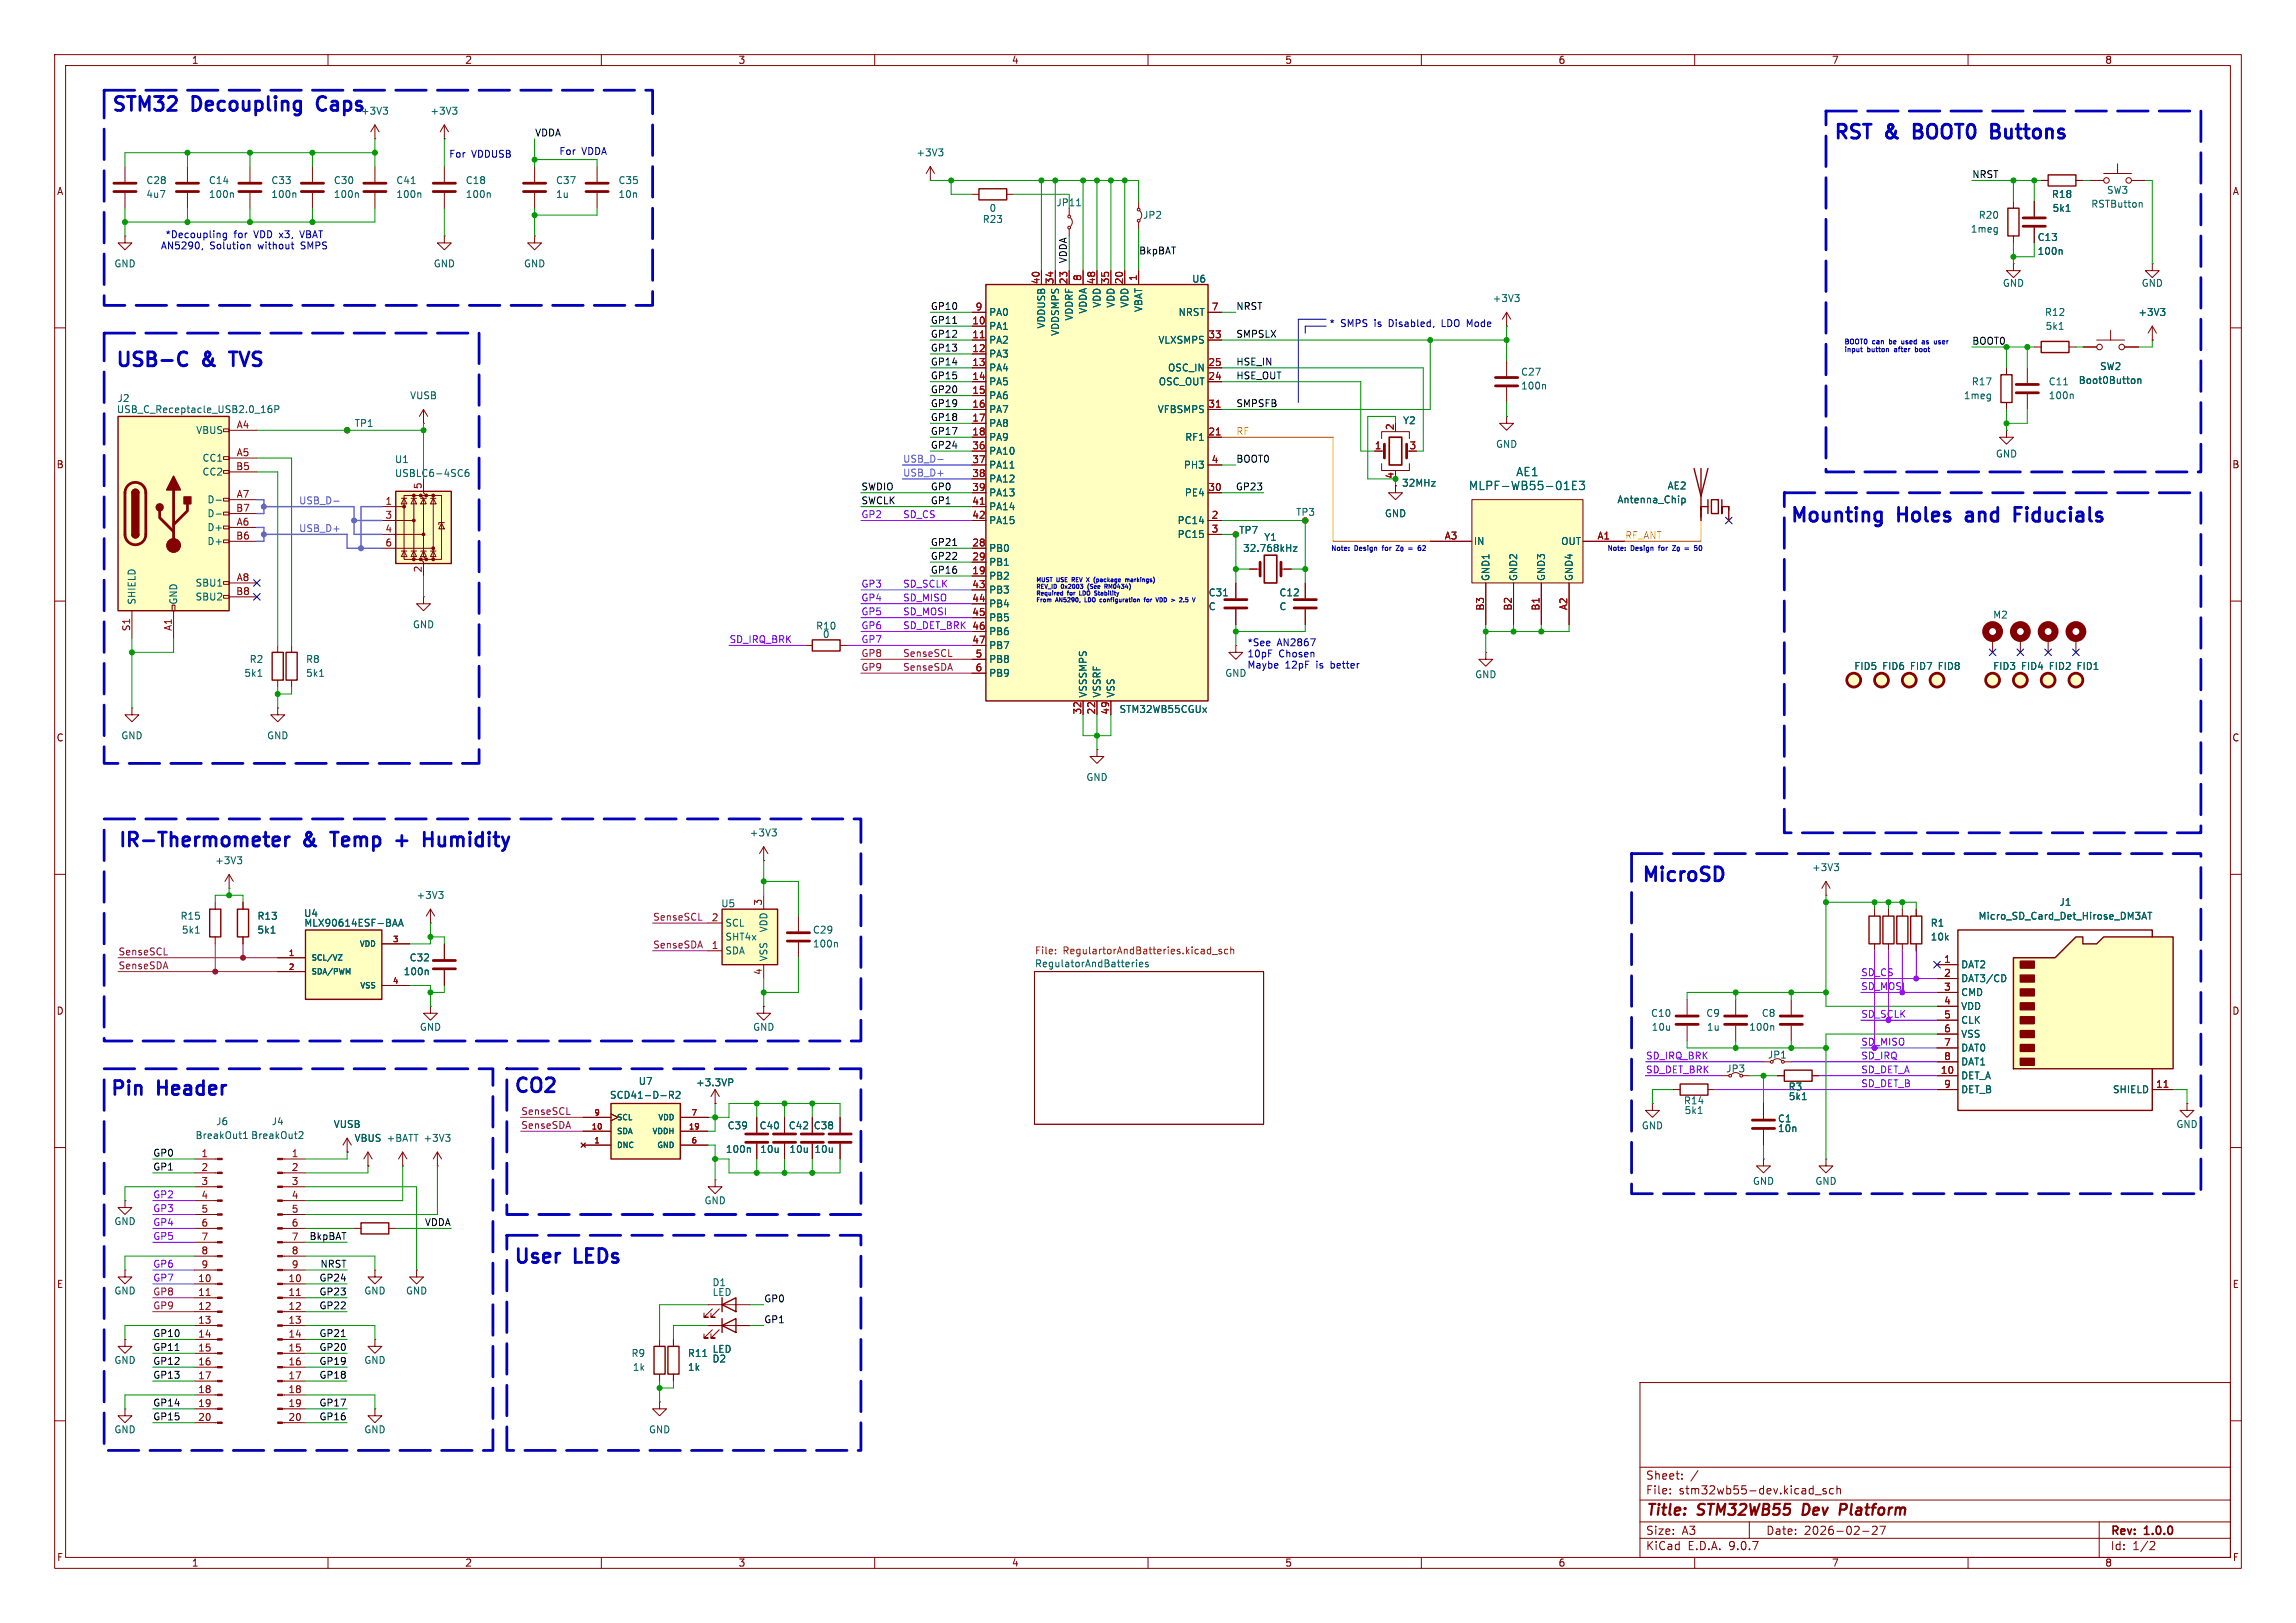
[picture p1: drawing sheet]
<svg xmlns="http://www.w3.org/2000/svg" width="420mm" height="297mm" viewBox="0 0 420 297" stroke-linecap="round" stroke-linejoin="round" font-family="sans-serif">
<defs><g id="words">
<g font-size="3.5" fill="#0000c2">
<text x="20.1" y="21.1">STM32</text>
<text x="35.2" y="21.1">Decoupling</text>
<text x="59.1" y="21.1">Caps</text>
<text x="335.1" y="26.2">RST</text>
<text x="345" y="26.2">&amp;</text>
<text x="351.1" y="26.2">BOOT0</text>
<text x="366.2" y="26.2">Buttons</text>
<text x="20.9" y="67.8">USB-C</text>
<text x="37.1" y="67.8">&amp;</text>
<text x="43.2" y="67.8">TVS</text>
<text x="327.2" y="96.3">Mounting</text>
<text x="347.2" y="96.3">Holes</text>
<text x="360.7" y="96.3">and</text>
<text x="370.5" y="96.3">Fiducials</text>
<text x="21.3" y="155.7">IR-Thermometer</text>
<text x="55.6" y="155.7">&amp;</text>
<text x="61.7" y="155.7">Temp</text>
<text x="74.5" y="155.7">+</text>
<text x="80.6" y="155.7">Humidity</text>
<text x="300" y="162.1">MicroSD</text>
<text x="19.9" y="201.2">Pin</text>
<text x="28.9" y="201.2">Header</text>
<text x="93.7" y="200.7">CO2</text>
<text x="93.7" y="231.9">User</text>
<text x="105.1" y="231.9">LEDs</text>
</g>
<g font-size="2.8" fill="#840000">
<text x="301" y="277.9">Title:</text>
<text x="310.6" y="277.9">STM32WB55</text>
<text x="330.6" y="277.9">Dev</text>
<text x="338.2" y="277.9">Platform</text>
</g>
<g font-size="2.1" fill="#006464">
<text x="268.6" y="89.9">MLPF-WB55-01E3</text>
<text x="277.3" y="87.4">AE1</text>
</g>
<g font-size="2.1" fill="#840000">
<text x="301" y="273.7">File:</text>
<text x="301" y="271">Sheet:</text>
<text x="307.1" y="273.7">stm32wb55-dev.kicad_sch</text>
<text x="301" y="281.1">Size:</text>
<text x="307.6" y="281.1">A3</text>
<text x="323" y="281.1">Date:</text>
<text x="330" y="281.1">2026-02-27</text>
<text x="386" y="281.3">Rev:</text>
<text x="392.4" y="281.3">1.0.0</text>
<text x="301" y="283.9">KiCad</text>
<text x="308.7" y="283.9">E.D.A.</text>
<text x="316.3" y="283.9">9.0.7</text>
<text x="386" y="283.9">Id:</text>
<text x="390.1" y="283.9">1/2</text>
</g>
<g font-size="1.8" fill="#840000">
<text x="35" y="11.9">1</text>
<text x="85" y="11.9">2</text>
<text x="135" y="11.9">3</text>
<text x="185" y="11.9">4</text>
<text x="235" y="11.9">5</text>
<text x="285" y="11.9">6</text>
<text x="335" y="11.9">7</text>
<text x="385" y="11.9">8</text>
<text x="10.3" y="35.9">A</text>
<text x="408.3" y="35.9">A</text>
<text x="10.3" y="85.9">B</text>
<text x="408.2" y="85.9">B</text>
<text x="226.6" y="97.9">TP7</text>
<text x="10.3" y="135.9">C</text>
<text x="408.2" y="135.9">C</text>
<text x="10.3" y="185.9">D</text>
<text x="408.2" y="185.9">D</text>
<text x="10.3" y="235.9">E</text>
<text x="408.3" y="235.9">E</text>
<text x="10.3" y="285.9">F</text>
<text x="35" y="286.9">1</text>
<text x="85" y="286.9">2</text>
<text x="135" y="286.9">3</text>
<text x="185" y="286.9">4</text>
<text x="235" y="286.9">5</text>
<text x="285" y="286.9">6</text>
<text x="335" y="286.9">7</text>
<text x="385" y="286.9">8</text>
<text x="408.3" y="285.9">F</text>
</g>
<g font-size="1.8" fill="#0000c2">
<text x="65.9" y="21.2">+3V3</text>
<text x="82.1" y="29.1">For</text>
<text x="86.3" y="29.1">VDDUSB</text>
<text x="102.2" y="28.6">For</text>
<text x="106.4" y="28.6">VDDA</text>
<text x="29.3" y="45.8">AN5290,</text>
<text x="30.2" y="43.8">*Decoupling</text>
<text x="38.4" y="45.8">Solution</text>
<text x="42.8" y="43.8">for</text>
<text x="46.6" y="43.8">VDD x3,</text>
<text x="47.3" y="45.8">without</text>
<text x="55.3" y="45.8">SMPS</text>
<text x="55.4" y="43.8">VBAT</text>
<text x="243.1" y="60.1">*</text>
<text x="245.2" y="60.1">SMPS</text>
<text x="251.6" y="60.1">is</text>
<text x="254.4" y="60.1">Disabled,</text>
<text x="264.3" y="60.1">LDO Mode</text>
<text x="228.1" y="118.5">*See</text>
<text x="233.6" y="118.5">AN2867</text>
<text x="228.1" y="120.5">10pF</text>
<text x="228.1" y="122.5">Maybe</text>
<text x="233.9" y="120.5">Chosen</text>
<text x="235.1" y="122.5">12pF</text>
<text x="240.9" y="122.5">is</text>
<text x="243.7" y="122.5">better</text>
</g>
<g font-size="1.8" fill="#006464">
<text x="78.6" y="21.2">+3V3</text>
<text x="167.5" y="28.8">+3V3</text>
<text x="26.7" y="33.9">C28</text>
<text x="38.1" y="33.9">C14</text>
<text x="49.5" y="33.9">C33</text>
<text x="61" y="33.9">C30</text>
<text x="72.4" y="33.9">C41</text>
<text x="85.1" y="33.9">C18</text>
<text x="101.6" y="33.9">C37</text>
<text x="113" y="33.9">C35</text>
<text x="385.3" y="35.7">SW3</text>
<text x="26.7" y="36.4">4u7</text>
<text x="38.1" y="36.4">100n</text>
<text x="49.5" y="36.4">100n</text>
<text x="61" y="36.4">100n</text>
<text x="72.4" y="36.4">100n</text>
<text x="85.1" y="36.4">100n</text>
<text x="101.6" y="36.4">1u</text>
<text x="113" y="36.4">10n</text>
<text x="179.7" y="41">R23</text>
<text x="180.9" y="39">0</text>
<text x="193.2" y="37.9">JP11</text>
<text x="209" y="40.2">JP2</text>
<text x="361.9" y="40.2">R20</text>
<text x="375.2" y="36.4">R18</text>
<text x="375.4" y="39">5k1</text>
<text x="382.4" y="38.2">RSTButton</text>
<text x="360.4" y="42.8">1meg</text>
<text x="372.6" y="46.8">100n</text>
<text x="372.6" y="44.3">C13</text>
<text x="20.8" y="49.1">GND</text>
<text x="79.2" y="49.1">GND</text>
<text x="95.8" y="49.1">GND</text>
<text x="218" y="51.9">U6</text>
<text x="366.3" y="52.7">GND</text>
<text x="391.7" y="52.7">GND</text>
<text x="180.8" y="58">PA0</text>
<text x="196.4" y="58.8" transform="rotate(-90 196.4 58.8)">VDDRF</text>
<text x="199" y="57.5" transform="rotate(-90 199 57.5)">VDDA</text>
<text x="201.5" y="56.4" transform="rotate(-90 201.5 56.4)">VDD</text>
<text x="204.1" y="56.4" transform="rotate(-90 204.1 56.4)">VDD</text>
<text x="206.6" y="56.4" transform="rotate(-90 206.6 56.4)">VDD</text>
<text x="209.1" y="57.2" transform="rotate(-90 209.1 57.2)">VBAT</text>
<text x="215.5" y="58">NRST</text>
<text x="272.9" y="55.5">+3V3</text>
<text x="374" y="58">R12</text>
<text x="391.1" y="58">+3V3</text>
<text x="180.8" y="60.6">PA1</text>
<text x="180.8" y="63.1">PA2</text>
<text x="180.8" y="65.6">PA3</text>
<text x="191.4" y="60.2" transform="rotate(-90 191.4 60.2)">VDDUSB</text>
<text x="193.9" y="61.6" transform="rotate(-90 193.9 61.6)">VDDSMPS</text>
<text x="211.8" y="63.1">VLXSMPS</text>
<text x="374.1" y="60.6">5k1</text>
<text x="180.8" y="68.2">PA4</text>
<text x="180.8" y="70.7">PA5</text>
<text x="211.9" y="70.7">OSC_OUT</text>
<text x="213.6" y="68.2">OSC_IN</text>
<text x="278.1" y="71.5">100n</text>
<text x="278.1" y="68.9">C27</text>
<text x="360.6" y="70.7">R17</text>
<text x="374.7" y="70.7">C11</text>
<text x="380.1" y="70.5">Boot0Button</text>
<text x="384" y="67.9">SW2</text>
<text x="21.3" y="75.8">USB_C_Receptacle_USB2.0_16P</text>
<text x="21.4" y="73.8">J2</text>
<text x="74.9" y="73.3">VUSB</text>
<text x="180.8" y="73.3">PA6</text>
<text x="180.8" y="75.8">PA7</text>
<text x="211.7" y="75.8">VFBSMPS</text>
<text x="256.6" y="77.8">Y2</text>
<text x="359.1" y="73.3">1meg</text>
<text x="374.7" y="73.3">100n</text>
<text x="35.8" y="79.6">VBUS</text>
<text x="64.8" y="78.3">TP1</text>
<text x="180.8" y="78.3">PA8</text>
<text x="180.8" y="80.9">PA9</text>
<text x="180.8" y="83.4">PA10</text>
<text x="216.7" y="80.9">RF1</text>
<text x="273.6" y="82.1">GND</text>
<text x="365" y="83.9">GND</text>
<text x="36.9" y="84.7">CC1</text>
<text x="36.9" y="87.2">CC2</text>
<text x="72.1" y="87.5">USBLC6-4SC6</text>
<text x="72.1" y="84.9">U1</text>
<text x="180.8" y="86">PA11</text>
<text x="180.8" y="88.5">PA12</text>
<text x="216.5" y="86">PH3</text>
<text x="256.4" y="89.3">32MHz</text>
<text x="304.9" y="89.8">AE2</text>
<text x="37.8" y="92.3">D-</text>
<text x="37.8" y="94.8">D-</text>
<text x="180.8" y="91">PA13</text>
<text x="180.8" y="93.6">PA14</text>
<text x="216.6" y="91">PE4</text>
<text x="237" y="94.6">TP3</text>
<text x="253.2" y="94.8">GND</text>
<text x="295.8" y="92.3">Antenna_Chip</text>
<text x="37.8" y="97.4">D+</text>
<text x="37.8" y="99.9">D+</text>
<text x="180.8" y="96.1">PA15</text>
<text x="180.8" y="101.2">PB0</text>
<text x="215.3" y="96.1">PC14</text>
<text x="215.3" y="98.7">PC15</text>
<text x="227.3" y="101.2">32.768kHz</text>
<text x="231.2" y="99.2">Y1</text>
<text x="269.5" y="99.9">IN</text>
<text x="285.5" y="99.9">OUT</text>
<text x="35.7" y="107.5">SBU1</text>
<text x="180.8" y="103.7">PB1</text>
<text x="180.8" y="106.3">PB2</text>
<text x="272.6" y="106.4" transform="rotate(-90 272.6 106.4)">GND1</text>
<text x="277.7" y="106.4" transform="rotate(-90 277.7 106.4)">GND2</text>
<text x="282.8" y="106.4" transform="rotate(-90 282.8 106.4)">GND3</text>
<text x="287.9" y="106.4" transform="rotate(-90 287.9 106.4)">GND4</text>
<text x="25" y="110.7" transform="rotate(-90 25 110.7)">SHIELD</text>
<text x="32.6" y="110.7" transform="rotate(-90 32.6 110.7)">GND</text>
<text x="35.7" y="110.1">SBU2</text>
<text x="180.8" y="108.8">PB3</text>
<text x="180.8" y="111.4">PB4</text>
<text x="180.8" y="113.9">PB5</text>
<text x="221" y="109.3">C31</text>
<text x="221" y="111.9">C</text>
<text x="233.9" y="109.3">C12</text>
<text x="233.9" y="111.9">C</text>
<text x="364.5" y="113.4">M2</text>
<text x="75.4" y="115.2">GND</text>
<text x="149.2" y="115.4">R10</text>
<text x="150.4" y="116.9">0</text>
<text x="180.8" y="116.4">PB6</text>
<text x="180.8" y="119">PB7</text>
<text x="44.6" y="124.1">5k1</text>
<text x="45.6" y="121.5">R2</text>
<text x="55.9" y="121.5">R8</text>
<text x="55.9" y="124.1">5k1</text>
<text x="180.8" y="121.5">PB8</text>
<text x="180.8" y="124.1">PB9</text>
<text x="224" y="124.1">GND</text>
<text x="269.7" y="124.3">GND</text>
<text x="339.1" y="122.8">FID5</text>
<text x="344.2" y="122.8">FID6</text>
<text x="349.3" y="122.8">FID7</text>
<text x="354.3" y="122.8">FID8</text>
<text x="364.5" y="122.8">FID3</text>
<text x="369.6" y="122.8">FID4</text>
<text x="374.7" y="122.8">FID2</text>
<text x="379.7" y="122.8">FID1</text>
<text x="199" y="127.8" transform="rotate(-90 199 127.8)">VSSSMPS</text>
<text x="201.5" y="127.8" transform="rotate(-90 201.5 127.8)">VSSRF</text>
<text x="204.1" y="127.8" transform="rotate(-90 204.1 127.8)">VSS</text>
<text x="204.7" y="130.7">STM32WB55CGUx</text>
<text x="22.1" y="135.5">GND</text>
<text x="48.8" y="135.5">GND</text>
<text x="198.6" y="143.1">GND</text>
<text x="137.1" y="153.3">+3V3</text>
<text x="39.3" y="158.3">+3V3</text>
<text x="331.4" y="159.6">+3V3</text>
<text x="55.5" y="168">U4</text>
<text x="76.1" y="164.7">+3V3</text>
<text x="131.8" y="166.2">U5</text>
<text x="376.6" y="166">J1</text>
<text x="32.9" y="168.5">R15</text>
<text x="33.2" y="171">5k1</text>
<text x="47" y="171">5k1</text>
<text x="47" y="168.5">R13</text>
<text x="55.6" y="169.8">MLX90614ESF-BAA</text>
<text x="132.6" y="169.8">SCL</text>
<text x="132.6" y="172.3">SHT4x</text>
<text x="140.6" y="170.7" transform="rotate(-90 140.6 170.7)">VDD</text>
<text x="148.6" y="173.6">100n</text>
<text x="148.6" y="171">C29</text>
<text x="353.1" y="169.8">R1</text>
<text x="353.1" y="172.3">10k</text>
<text x="361.8" y="168.5">Micro_SD_Card_Det_Hirose_DM3AT</text>
<text x="73.7" y="178.7">100n</text>
<text x="74.8" y="176.1">C32</text>
<text x="132.6" y="174.9">SDA</text>
<text x="140.6" y="176" transform="rotate(-90 140.6 176)">VSS</text>
<text x="189.2" y="177.1">RegulatorAndBatteries</text>
<text x="358.6" y="177.4">DAT2</text>
<text x="358.6" y="179.9">DAT3/CD</text>
<text x="358.6" y="182.5">CMD</text>
<text x="358.6" y="185">VDD</text>
<text x="76.7" y="188.8">GND</text>
<text x="137.7" y="188.8">GND</text>
<text x="301.9" y="186.3">C10</text>
<text x="302" y="188.8">10u</text>
<text x="312" y="186.3">C9</text>
<text x="312.1" y="188.8">1u</text>
<text x="319.9" y="188.8">100n</text>
<text x="322.2" y="186.3">C8</text>
<text x="358.6" y="187.6">CLK</text>
<text x="358.6" y="190.1">VSS</text>
<text x="315.7" y="196.4">JP3</text>
<text x="323.3" y="193.9">JP1</text>
<text x="358.6" y="192.6">DAT0</text>
<text x="358.6" y="195.2">DAT1</text>
<text x="358.6" y="197.7">DET_A</text>
<text x="111.5" y="201.3">SCD41-D-R2</text>
<text x="116.7" y="198.7">U7</text>
<text x="127.2" y="199">+3.3VP</text>
<text x="307.9" y="202.3">R14</text>
<text x="327.1" y="199.7">R3</text>
<text x="327.1" y="201.5">5k1</text>
<text x="358.6" y="200.3">DET_B</text>
<text x="386.4" y="200.3">SHIELD</text>
<text x="35.7" y="208.6">BreakOut1</text>
<text x="39.4" y="206.1">J6</text>
<text x="45.8" y="208.6">BreakOut2</text>
<text x="49.6" y="206.1">J4</text>
<text x="60.9" y="206.6">VUSB</text>
<text x="64.8" y="209.1">VBUS +BATT +3V3</text>
<text x="64.8" y="209.1">VBUS</text>
<text x="133" y="206.9">C39</text>
<text x="138.8" y="206.9">C40</text>
<text x="144.2" y="206.9">C42</text>
<text x="148.8" y="206.9">C38</text>
<text x="300.2" y="206.9">GND</text>
<text x="308.1" y="204.1">5k1</text>
<text x="325.1" y="205.6">C1</text>
<text x="325.1" y="207.4">10n</text>
<text x="398" y="206.6">GND</text>
<text x="132.7" y="211.2">100n</text>
<text x="139" y="211.2">10u</text>
<text x="144.3" y="211.2">10u</text>
<text x="148.9" y="211.2">10u</text>
<text x="128.8" y="220.6">GND</text>
<text x="320.5" y="217">GND</text>
<text x="332" y="217">GND</text>
<text x="20.8" y="224.4">GND</text>
<text x="20.8" y="237.1">GND</text>
<text x="66.5" y="237.1">GND</text>
<text x="74.2" y="237.1">GND</text>
<text x="130.2" y="235.6">D1</text>
<text x="130.3" y="237.3">LED</text>
<text x="20.8" y="249.8">GND</text>
<text x="66.5" y="249.8">GND</text>
<text x="115.4" y="248.5">R9</text>
<text x="115.7" y="251.1">1k</text>
<text x="125.7" y="248.5">R11</text>
<text x="125.7" y="251.1">1k</text>
<text x="130.2" y="249.5">D2</text>
<text x="130.3" y="247.8">LED</text>
<text x="20.8" y="262.5">GND</text>
<text x="66.5" y="262.5">GND</text>
<text x="118.6" y="262.5">GND</text>
</g>
<g font-size="1.8" fill="#0f0f0f">
<text x="97.8" y="25.1">VDDA</text>
<text x="360.7" y="32.7">NRST</text>
<text x="208.3" y="46.6">BkpBAT</text>
<text x="195.2" y="48.3" transform="rotate(-90 195.2 48.3)">VDDA</text>
<text x="170.2" y="59.3">GP11</text>
<text x="170.2" y="56.8">GP10</text>
<text x="226.1" y="56.8">NRST</text>
<text x="170.2" y="61.9">GP12</text>
<text x="170.2" y="64.4">GP13</text>
<text x="226.1" y="61.9">SMPSLX</text>
<text x="360.7" y="63.2">BOOT0</text>
<text x="170.2" y="69.5">GP15</text>
<text x="170.2" y="67">GP14</text>
<text x="226.1" y="67">HSE_IN</text>
<text x="226.1" y="69.5">HSE_OUT</text>
<text x="170.2" y="77.1">GP18</text>
<text x="170.2" y="74.6">GP19</text>
<text x="170.2" y="72">GP20</text>
<text x="226.1" y="74.6">SMPSFB</text>
<text x="170.2" y="79.7">GP17</text>
<text x="170.2" y="82.2">GP24</text>
<text x="157.5" y="89.8">SWDIO</text>
<text x="170.2" y="89.8">GP0</text>
<text x="226" y="89.8">GP23</text>
<text x="226.1" y="84.7">BOOT0</text>
<text x="157.5" y="92.4">SWCLK</text>
<text x="170.2" y="92.4">GP1</text>
<text x="170.2" y="100">GP21</text>
<text x="170.2" y="105.1">GP16</text>
<text x="170.2" y="102.5">GP22</text>
<text x="27.9" y="211.7">GP0</text>
<text x="27.9" y="214.3">GP1</text>
<text x="56.5" y="227">BkpBAT</text>
<text x="77.6" y="224.4">VDDA</text>
<text x="58.5" y="232.1">NRST</text>
<text x="58.3" y="237.1">GP23</text>
<text x="58.3" y="234.6">GP24</text>
<text x="58.3" y="239.7">GP22</text>
<text x="139.7" y="238.4">GP0</text>
<text x="27.9" y="244.8">GP10</text>
<text x="58.3" y="244.8">GP21</text>
<text x="139.7" y="242.2">GP1</text>
<text x="27.9" y="249.8">GP12</text>
<text x="27.9" y="247.3">GP11</text>
<text x="58.3" y="249.8">GP19</text>
<text x="58.3" y="247.3">GP20</text>
<text x="27.9" y="257.5">GP14</text>
<text x="27.9" y="252.4">GP13</text>
<text x="58.3" y="252.4">GP18</text>
<text x="58.3" y="257.5">GP17</text>
<text x="27.9" y="260">GP15</text>
<text x="58.3" y="260">GP16</text>
</g>
<g font-size="1.8" fill="#a90000">
<text x="190.2" y="52.1" transform="rotate(-90 190.2 52.1)">40</text>
<text x="192.8" y="52.1" transform="rotate(-90 192.8 52.1)">34</text>
<text x="195.3" y="52.1" transform="rotate(-90 195.3 52.1)">23</text>
<text x="197.9" y="51.5" transform="rotate(-90 197.9 51.5)">8</text>
<text x="200.4" y="52.1" transform="rotate(-90 200.4 52.1)">48</text>
<text x="202.9" y="52.1" transform="rotate(-90 202.9 52.1)">35</text>
<text x="205.5" y="52.1" transform="rotate(-90 205.5 52.1)">20</text>
<text x="208" y="51.5" transform="rotate(-90 208 51.5)">1</text>
<text x="177.8" y="59.4">10</text>
<text x="178.4" y="56.9">9</text>
<text x="221.5" y="56.9">7</text>
<text x="177.8" y="62">11</text>
<text x="177.8" y="64.5">12</text>
<text x="220.9" y="62">33</text>
<text x="177.8" y="67.1">13</text>
<text x="177.8" y="69.6">14</text>
<text x="220.9" y="67.1">25</text>
<text x="220.9" y="69.6">24</text>
<text x="177.8" y="72.1">15</text>
<text x="177.8" y="74.7">16</text>
<text x="177.8" y="77.2">17</text>
<text x="220.9" y="74.7">31</text>
<text x="43.2" y="78.5">A4</text>
<text x="43.2" y="83.6">A5</text>
<text x="177.8" y="79.8">18</text>
<text x="177.8" y="82.3">36</text>
<text x="220.9" y="79.8">21</text>
<text x="251.4" y="82.3">1</text>
<text x="255" y="78.8" transform="rotate(-90 255 78.8)">2</text>
<text x="257.7" y="82.3">3</text>
<text x="43.1" y="86.1">B5</text>
<text x="77.2" y="89.6" transform="rotate(-90 77.2 89.6)">5</text>
<text x="177.8" y="84.8">37</text>
<text x="177.8" y="87.4">38</text>
<text x="177.8" y="89.9">39</text>
<text x="220.9" y="89.9">30</text>
<text x="221.5" y="84.8">4</text>
<text x="255" y="87.7" transform="rotate(-90 255 87.7)">4</text>
<text x="43.1" y="93.7">B7</text>
<text x="43.2" y="91.2">A7</text>
<text x="70.4" y="92.5">1</text>
<text x="70.4" y="95">3</text>
<text x="177.8" y="92.5">41</text>
<text x="177.8" y="95">42</text>
<text x="221.5" y="95">2</text>
<text x="43.1" y="98.8">B6</text>
<text x="43.2" y="96.3">A6</text>
<text x="70.4" y="97.5">4</text>
<text x="70.4" y="100.1">6</text>
<text x="177.8" y="100.1">28</text>
<text x="221.5" y="97.5">3</text>
<text x="264.2" y="98.8">A3</text>
<text x="292.1" y="98.8">A1</text>
<text x="43.2" y="106.4">A8</text>
<text x="77.2" y="104.8" transform="rotate(-90 77.2 104.8)">2</text>
<text x="177.8" y="102.6">29</text>
<text x="177.8" y="105.2">19</text>
<text x="177.8" y="107.7">43</text>
<text x="43.1" y="109">B8</text>
<text x="177.8" y="110.2">44</text>
<text x="177.8" y="112.8">45</text>
<text x="271.5" y="111.8" transform="rotate(-90 271.5 111.8)">B3</text>
<text x="276.6" y="111.8" transform="rotate(-90 276.6 111.8)">B2</text>
<text x="281.7" y="111.8" transform="rotate(-90 281.7 111.8)">B1</text>
<text x="286.8" y="111.7" transform="rotate(-90 286.8 111.7)">A2</text>
<text x="23.9" y="115.6" transform="rotate(-90 23.9 115.6)">S1</text>
<text x="31.5" y="115.6" transform="rotate(-90 31.5 115.6)">A1</text>
<text x="177.8" y="117.9">47</text>
<text x="177.8" y="115.3">46</text>
<text x="178.4" y="120.4">5</text>
<text x="178.4" y="122.9">6</text>
<text x="197.9" y="130.9" transform="rotate(-90 197.9 130.9)">32</text>
<text x="200.4" y="130.9" transform="rotate(-90 200.4 130.9)">22</text>
<text x="202.9" y="130.9" transform="rotate(-90 202.9 130.9)">49</text>
<text x="139.4" y="165.8" transform="rotate(-90 139.4 165.8)">3</text>
<text x="130.1" y="168.7">2</text>
<text x="130.1" y="173.7">1</text>
<text x="139.4" y="178.5" transform="rotate(-90 139.4 178.5)">4</text>
<text x="355.5" y="176.3">1</text>
<text x="355.5" y="178.8">2</text>
<text x="355.5" y="181.4">3</text>
<text x="355.5" y="183.9">4</text>
<text x="355.5" y="186.4">5</text>
<text x="355.5" y="189">6</text>
<text x="355.5" y="191.5">7</text>
<text x="354.9" y="196.6">10</text>
<text x="355.5" y="194.1">8</text>
<text x="355.5" y="199.1">9</text>
<text x="394.3" y="199.1">11</text>
<text x="36.8" y="211.8">1</text>
<text x="36.8" y="214.4">2</text>
<text x="53.3" y="211.8">1</text>
<text x="53.3" y="214.4">2</text>
<text x="36.8" y="216.9">3</text>
<text x="36.8" y="219.5">4</text>
<text x="36.8" y="222">5</text>
<text x="53.3" y="216.9">3</text>
<text x="53.3" y="219.5">4</text>
<text x="53.3" y="222">5</text>
<text x="36.8" y="224.5">6</text>
<text x="36.8" y="227.1">7</text>
<text x="53.3" y="224.5">6</text>
<text x="53.3" y="227.1">7</text>
<text x="36.8" y="229.6">8</text>
<text x="36.8" y="232.2">9</text>
<text x="53.3" y="229.6">8</text>
<text x="53.3" y="232.2">9</text>
<text x="36.2" y="234.7">10</text>
<text x="36.2" y="237.2">11</text>
<text x="36.2" y="239.8">12</text>
<text x="52.7" y="234.7">10</text>
<text x="52.7" y="237.2">11</text>
<text x="52.7" y="239.8">12</text>
<text x="36.2" y="242.3">13</text>
<text x="36.2" y="244.9">14</text>
<text x="52.7" y="242.3">13</text>
<text x="52.7" y="244.9">14</text>
<text x="36.2" y="247.4">15</text>
<text x="36.2" y="249.9">16</text>
<text x="52.7" y="247.4">15</text>
<text x="52.7" y="249.9">16</text>
<text x="36.2" y="252.5">17</text>
<text x="36.2" y="255">18</text>
<text x="36.2" y="257.6">19</text>
<text x="52.7" y="252.5">17</text>
<text x="52.7" y="255">18</text>
<text x="52.7" y="257.6">19</text>
<text x="36.2" y="260.1">20</text>
<text x="52.7" y="260.1">20</text>
</g>
<g font-size="1.8" fill="#ffb000">
<text x="226.1" y="79.7">RF</text>
<text x="297.2" y="98.7">RF_ANT</text>
</g>
<g font-size="1.8" fill="#0098ff">
<text x="165.1" y="87.3">USB_D+</text>
<text x="165.1" y="84.7">USB_D-</text>
<text x="54.6" y="92.4">USB_D-</text>
<text x="54.6" y="97.4">USB_D+</text>
</g>
<g font-size="1.8" fill="#9500ff">
<text x="157.5" y="94.9">GP2</text>
<text x="165.1" y="94.9">SD_CS</text>
<text x="157.5" y="107.6">GP3</text>
<text x="165.1" y="107.6">SD_SCLK</text>
<text x="157.5" y="112.7">GP5</text>
<text x="157.5" y="110.1">GP4</text>
<text x="165.1" y="112.7">SD_MOSI</text>
<text x="165.1" y="110.1">SD_MISO</text>
<text x="133.3" y="117.8">SD_IRQ_BRK</text>
<text x="157.5" y="115.2">GP6</text>
<text x="157.5" y="117.8">GP7</text>
<text x="165.1" y="115.2">SD_DET_BRK 46</text>
<text x="340.4" y="178.7">SD_CS</text>
<text x="340.4" y="181.3">SD_MOSI</text>
<text x="340.4" y="186.3">SD_SCLK</text>
<text x="340.4" y="191.4">SD_MISO</text>
<text x="301" y="194">SD_IRQ_BRK</text>
<text x="301" y="196.5">SD_DET_BRK</text>
<text x="340.4" y="196.5">SD_DET_A</text>
<text x="340.4" y="194">SD_IRQ</text>
<text x="340.4" y="199">SD_DET_B</text>
<text x="27.9" y="221.9">GP3</text>
<text x="27.9" y="219.4">GP2</text>
<text x="27.9" y="227">GP5</text>
<text x="27.9" y="224.4">GP4</text>
<text x="27.9" y="232.1">GP6</text>
<text x="27.9" y="234.6">GP7</text>
</g>
<g font-size="1.8" fill="#a30055">
<text x="157.5" y="120.3">GP8</text>
<text x="157.5" y="122.8">GP9</text>
<text x="165.1" y="120.3">SenseSCL</text>
<text x="165.1" y="122.8">SenseSDA</text>
<text x="119.4" y="173.6">SenseSDA</text>
<text x="119.4" y="168.6">SenseSCL</text>
<text x="21.6" y="174.9">SenseSCL</text>
<text x="21.6" y="177.5">SenseSDA</text>
<text x="95.2" y="206.7">SenseSDA</text>
<text x="95.2" y="204.1">SenseSCL</text>
<text x="27.9" y="239.7">GP9</text>
<text x="27.9" y="237.1">GP8</text>
</g>
<g font-size="1.8" fill="#725600">
<text x="189.2" y="175">File:</text>
<text x="194.5" y="175">RegulartorAndBatteries.kicad_sch</text>
</g>
<g font-size="1.4" fill="#006464">
<text x="65.7" y="173.5">VDD</text>
<text x="56.9" y="176">SCL/VZ</text>
<text x="56.9" y="178.5">SDA/PWM</text>
<text x="65.8" y="181.1">VSS</text>
<text x="112.8" y="205.2">SCL</text>
<text x="112.8" y="207.7">SDA</text>
<text x="119.2" y="207.7">VDDH</text>
<text x="120.3" y="205.2">VDD</text>
<text x="112.8" y="210.3">DNC</text>
<text x="120.1" y="210.3">GND</text>
</g>
<g font-size="1.4" fill="#a90000">
<text x="71.8" y="172.5">3</text>
<text x="52.7" y="175">1</text>
<text x="52.7" y="177.5">2</text>
<text x="71.8" y="180.1">4</text>
<text x="108.1" y="206.8">10</text>
<text x="108.6" y="204.2">9</text>
<text x="108.6" y="209.3">1</text>
<text x="125.9" y="206.8">19</text>
<text x="126.4" y="204.2">7</text>
<text x="126.4" y="209.3">6</text>
</g>
<g font-size="1.2" fill="#0000c2">
<text x="337.3" y="63.2">BOOT0</text>
<text x="337.3" y="64.6">input</text>
<text x="341.6" y="64.6">button</text>
<text x="342.5" y="63.2">can</text>
<text x="345.9" y="63.2">be</text>
<text x="346.8" y="64.6">after</text>
<text x="348.4" y="63.2">used</text>
<text x="350.9" y="64.6">boot</text>
<text x="352.4" y="63.2">as</text>
<text x="354.9" y="63.2">user</text>
<text x="243.4" y="101">Note:</text>
<text x="247.8" y="101">Design</text>
<text x="253.1" y="101">for</text>
<text x="255.9" y="101">Z_{0}=</text>
<text x="260.5" y="101">62</text>
<text x="293.9" y="101">Note:</text>
<text x="298.3" y="101">Design</text>
<text x="303.7" y="101">for</text>
<text x="306.5" y="101">Z_{0}=</text>
<text x="311" y="101">50</text>
</g>
<g font-size="1.1" fill="#0000c2">
<text x="189.5" y="106.7">MUST</text>
<text x="189.5" y="108">REV_ID</text>
<text x="193.3" y="106.7">USE</text>
<text x="194.2" y="108">0x2003</text>
<text x="196.4" y="106.7">REV</text>
<text x="199.3" y="108">(See</text>
<text x="199.4" y="106.7">X</text>
<text x="201" y="106.7">(package</text>
<text x="202.7" y="108">RM0434)</text>
<text x="207.1" y="106.7">markings)</text>
<text x="189.5" y="109.2">Required</text>
<text x="189.5" y="110.4">From</text>
<text x="193.2" y="110.4">AN5290,</text>
<text x="195.3" y="109.2">for</text>
<text x="197.8" y="109.2">LDO</text>
<text x="198.8" y="110.4">LDO</text>
<text x="200.9" y="109.2">Stability</text>
<text x="201.9" y="110.4">configuration</text>
<text x="210.3" y="110.4">for</text>
<text x="212.8" y="110.4">VDD</text>
<text x="215.8" y="110.4">&gt;</text>
<text x="217.7" y="110.4">2.5</text>
</g>
</g></defs>
<g fill="none" stroke="#840000" stroke-width=".18">
<path d="M10 10h400v277h-400zM12 12h396v273h-396zM60 10v2M110 10v2M160 10v2M210 10v2M260 10v2M310 10v2M360 10v2M10 60h2M408 60h2M311.1 92.7v2.6"/>
<path d="M316.2 92.7v2.6M10 110h2M50.8 118.1v1.3M53.3 118.1v1.3M369.6 116.8v2.6M374.6 116.8v2.6M379.7 116.8v2.6M408 110h2M24.1 129.5v1.3h1.3l-1.3 1.3-1.2-1.3h1.2M24.1 129.5h.1M50.8 129.5v1.3h1.3l-1.3 1.3-1.3-1.3h1.3M50.8 129.5h.1"/>
<path d="M50.8 124.5v1.2M53.3 124.5v1.2M10 160h2M408 160h2M189.2 177.8h41.9v27.9h-41.9zM10 210h2M408 210h2M64.8 224.8h1.2M68.6 232.4v1.3h1.2l-1.2 1.2-1.3-1.2h1.3M68.6 232.4h.1M71.1 224.8h1.3M76.2 232.4v1.3h1.3l-1.3 1.2-1.3-1.2h1.3"/>
<path d="M76.2 232.4h.1M300 253h108v32h-108zM10 260h2M300 278.5h108M300 274.5h108M300 268.5h108M305.5 273.2v.2M305.5 272.5v.1M307.7 270.5v.2M307.7 269.8v.1M310.6 269.1l-1.3 1.9M320 278.5v3"/>
<path d="M332 273.5h1.2M334 272.5l-.3-.1-.3 .2 .1 .2 .5 .2v.3h-.6M335.4 272.5l-.5-.1-.2 .3v.4l.1 .2h.6M336 272.5l.2-.1 .4 .1 .1 .9M336 271.9v1.5M342.5 279.4l.6-.1 .2 .1 .1 .3-1 1.1h1M343.9 279.3h1l-.7 1.5M384 278.5v6.5M408 260h2M60 285v2M110 285v2M160 285v2"/>
<path d="M210 285v2M260 285v2M300 281.5h108M310 285v2M340.7 280.2h1.2M360 285v2M393.5 282.1l.5 .1 .2 .3-1 1.1h1"/>
</g>
<path d="M330 275.2l-.3 2h.5M336.7 275.2h.8M337.6 276.2l-1 .1" fill="none" stroke="#840000" stroke-width=".4"/>
<path d="M307.7 91.2v1.2M307.7 91.2h.3l.3 .2-.2 .6h-.4M47.2 123.8h.7M58.5 123.8h.7M207.9 176.1v.8M208.4 176.5l.6-.1v-.3h-.4l-.2 .2 .1 .6h.5M210 176.1h-.3l-.2 .2 .1 .1 .4 .2v.3h-.5" fill="none" stroke="#006464" stroke-width=".18"/>
<path d="M193.1 174.4v.2M193.1 173.8v.1M221.7 174.7h1M223.4 173.8l-.3-.1-.1 .2v.2l.4 .1v.3h-.4M224.6 173.8l-.4-.1-.2 .2 .1 .6h.5M225.1 173.8l.2-.1 .3 .1 .1 .8M225.1 173.3v1.3" fill="none" stroke="#725600" stroke-width=".18"/>
<g fill="#ffffc2" stroke="#ffffc2" stroke-width=".18">
<circle cx="339.1" cy="124.5" r="1.27"/>
<circle cx="344.2" cy="124.5" r="1.27"/>
<circle cx="364.5" cy="124.5" r="1.27"/>
<circle cx="379.7" cy="124.5" r="1.27"/>
<circle cx="374.7" cy="124.5" r="1.27"/>
<circle cx="369.6" cy="124.5" r="1.27"/>
<circle cx="349.3" cy="124.5" r="1.27"/>
</g>
<g fill="none" stroke="#840000" stroke-width=".51">
<circle cx="339.1" cy="124.5" r="1.27"/>
<circle cx="344.2" cy="124.5" r="1.27"/>
<circle cx="349.3" cy="124.5" r="1.27"/>
<circle cx="364.5" cy="124.5" r="1.27"/>
<circle cx="369.6" cy="124.5" r="1.27"/>
<circle cx="374.7" cy="124.5" r="1.27"/>
<circle cx="379.7" cy="124.5" r="1.27"/>
</g>
<path d="M309.9 85.7l1.2 5.1 1.3-5.1M311.1 92.7h1.3M311.1 85.7v8.9M312.4 91.4v2.6M313.1 91.4h1.2v2.6h-1.2zM315 91.4v2.6v-1.3h1.2v.6M49.8 119.4h2v5.1h-2zM52.3 119.4h2.1v5.1h-2.1zM66 223.8h5.1v2h-5.1z" fill="none" stroke="#840000" stroke-width=".25"/>
<g fill="none" stroke="#840000" stroke-width="1.3">
<circle cx="369.6" cy="115.6" r="1.27"/>
<circle cx="374.7" cy="115.6" r="1.27"/>
<circle cx="379.7" cy="115.6" r="1.27"/>
</g>
<path d="M21.6 76.2h20.3v35.6h-20.3z" fill="#ffffc2"/>
<g fill="none" stroke="#840000" stroke-width=".18">
<path d="M40.9 78.5h1v.5h-1zM41.9 78.7h5.1M40.9 83.6h1v.5h-1zM40.9 86.1h1v.5h-1zM40.9 91.2h1v.5h-1zM40.9 93.7h1v.5h-1zM40.9 96.3h1v.5h-1zM40.9 98.8h1v.5h-1zM41.9 83.8h5.1M41.9 86.4h5.1M41.9 91.4h5.1M41.9 94h5.1"/>
<path d="M41.9 96.5h5.1M41.9 99.1h5.1M24.1 111.8v5M31.5 110.7h.5v1.1h-.5zM31.7 111.8v5M40.9 106.4h1v.5h-1zM40.9 109h1v.5h-1zM41.9 106.7h5.1M41.9 109.2h5.1M77.5 109.2v1.3h1.2l-1.2 1.3-1.3-1.3h1.3M77.5 109.2h.1"/>
</g>
<path d="M21.6 76.2h20.3v35.6h-20.3zM24.1 90.2a.64 .64 0 0 1 .7-.7 .64 .64 0 0 1 .6 .7M24.1 97.8a.64 .64 0 0 0 .7 .6 .64 .64 0 0 0 .6-.6" fill="none" stroke="#840000" stroke-width=".25"/>
<path d="M23.4 88.8a1.9 1.9 0 0 1 2.1-.4 1.9 1.9 0 0 1 1.2 1.8v7.6a1.91 1.91 0 0 1-1.9 1.9 1.91 1.91 0 0 1-1.9-1.9v-7.8l.1-.6zM29.2 93.5v1.2l2.5 2.6M31.7 89.7v10.1M34.3 92.2v1.3l-2.6 2.5" fill="none" stroke="#840000" stroke-width=".51"/>
<g fill="#840000" stroke="#840000" stroke-width=".25">
<path d="M24.1 90.2h1.3v7.6h-1.3z"/>
<path d="M24.3 89.7a.64 .64 0 0 1 .7-.1 .64 .64 0 0 1 .4 .6h-1.3z"/>
<path d="M24.1 97.8h1.3a.64 .64 0 0 1-.6 .6 .64 .64 0 0 1-.7-.6z"/>
<path d="M31.7 87.1l1.3 2.6h-2.5z"/>
<path d="M33.7 90.9h1.2v1.3h-1.2z"/>
<circle cx="29.2" cy="92.8" r=".63"/>
</g>
<circle cx="31.7" cy="99.8" r="1.27" fill="#840000" stroke="#840000" stroke-width=".18"/>
<path d="M49.6 74.2l-.3 .1a.86 .86 0 0 0 0 1.2l.4-.1v-.4l-.2-.3-.4 .1-.1 .2M50.3 74.9l.6-.1 .1-.1v-.3l-.7-.2v1.3M39.5 91.5h1M39.5 94.1h1" fill="none" stroke="#006464" stroke-width=".18"/>
<path d="M72.4 89.9h10.1v13.2h-10.1z" fill="#ffffc2"/>
<g fill="#840000" stroke="#840000" stroke-width=".18">
<circle cx="73.9" cy="92.7" r=".25"/>
<circle cx="75.7" cy="90.7" r=".25"/>
<circle cx="75.7" cy="95.2" r=".25"/>
<circle cx="75.7" cy="102.4" r=".25"/>
<circle cx="77" cy="90.7" r=".25"/>
<circle cx="77" cy="102.4" r=".25"/>
<circle cx="77.5" cy="97.8" r=".25"/>
<circle cx="78" cy="90.7" r=".25"/>
<circle cx="78" cy="102.4" r=".25"/>
<circle cx="79.2" cy="90.7" r=".25"/>
<circle cx="79.2" cy="100.3" r=".25"/>
<circle cx="79.2" cy="102.4" r=".25"/>
</g>
<g fill="none" stroke="#840000" stroke-width=".18">
<path d="M69.8 92.7h4.1M69.8 95.3h5.9M69.8 97.8h7.7M73.4 91.2h1M73.9 91.2l.5 1h-1zM75.2 91.2h1M75.7 91.2l.5 1h-1zM75.7 90.7h-1.8v11.7h1.8M77 90.7h2.2v11.7h-1.2M77 90.7h-1.3v11.7h1.3l.5 .5v2.5M77 90.7l.5 .5v10.7l.5 .5M77 91.2h1"/>
<path d="M77.5 91.2l.5 1h-1zM77.5 87.6v2.6l.5 .5M78.7 91.2h1.1M79.2 90.7h1.6v11.7h-1.6M79.2 91.2l.6 1h-1.1zM80.8 95.8l.5 1h-1zM81.3 95.6h-1v.4M69.8 100.3h9.4M73.4 100.8h1M73.9 100.8l.5 1.1h-1zM75.2 100.8h1M75.7 100.8l.5 1.1h-1z"/>
<path d="M77 100.8h1M77 102.4h1M77.5 100.8l.5 1.1h-1zM78.7 100.8h1.1M79.2 100.8l.6 1.1h-1.1zM41.9 162.6h.1M41.9 160l-.8 1.3M41.9 160l.8 1.3M41.9 160v2.6"/>
</g>
<path d="M72.4 89.9h10.1v13.2h-10.1z" fill="none" stroke="#840000" stroke-width=".25"/>
<path d="M85.7 85.9l-.4 .1a.86 .86 0 0 0 0 1.2l.4-.1 .1-.5-.2-.2-.4 .1-.1 .1M44 157.3l.2 .2v.3l-.2 .3M44.2 156.8l-.4 .5" fill="none" stroke="#006464" stroke-width=".18"/>
<path d="M368.3 175.3h7.6l3.8-3.8h1.3v1.2h2.5l1.3-1.2h12.7v24.1h-29.2z" fill="#ffffc2"/>
<path d="M368.3 175.3h7.6l3.8-3.8h1.3v1.2h2.5l1.3-1.2h12.7v24.1h-29.2zM393.7 171.5v-1.3h-35.6v33h35.6v-7.6" fill="none" stroke="#840000" stroke-width=".25"/>
<g fill="#840000" stroke="#840000" stroke-width=".25">
<path d="M369.6 175.9h2.5v1.3h-2.5z"/>
<path d="M369.6 178.4h2.5v1.3h-2.5z"/>
<path d="M369.6 181h2.5v1.2h-2.5z"/>
<path d="M369.6 183.5h2.5v1.3h-2.5z"/>
<path d="M369.6 186.1h2.5v1.2h-2.5z"/>
<path d="M369.6 188.6h2.5v1.3h-2.5z"/>
<path d="M369.6 191.1h2.5v1.3h-2.5z"/>
<path d="M369.6 193.7h2.5v1.2h-2.5z"/>
</g>
<g fill="none" stroke="#840000" stroke-width=".18">
<path d="M238.8 95.3h.1M228.6 104.1h1.9M234.3 104.1h1.9M238.8 106.7v2.8M238.8 111.5v2.8M200.7 137.2v1.2h1.2l-1.2 1.3-1.3-1.3h1.3M200.7 137.2h.1M354.3 176.5h3.8M354.3 179.1h3.8M354.3 181.6h3.8M354.3 184.2h3.8M354.3 186.7h3.8"/>
<path d="M354.3 189.2h3.8M354.3 191.8h3.8M354.3 194.3h3.8M354.3 196.9h3.8M354.3 199.4h3.8M393.7 199.4h3.8M400 201.9v1.3h1.3l-1.3 1.3-1.2-1.3h1.2M400 201.9h.1"/>
<circle cx="238.8" cy="95.3" r=".51"/>
</g>
<path d="M236.6 100.1h.6l-.6 .8h.6M366.7 178.4l.2 .5-.2 .7M391.8 168.2l.4-1.3 .4 1.3M391.9 167.9h.6M392.9 166.9h.7M393.2 166.9v1.3" fill="none" stroke="#006464" stroke-width=".18"/>
<path d="M395.8 199h.8" fill="none" stroke="#a90000" stroke-width=".18"/>
<path d="M230.5 102.9v2.5M234.3 102.9v2.5M236.7 109.7h4.1M236.7 111.3h4.1" fill="none" stroke="#840000" stroke-width=".51"/>
<path d="M231.3 101.6h2.3v5.1h-2.3z" fill="none" stroke="#840000" stroke-width=".3"/>
<path d="M132.1 166.4h10.1v10.1h-10.1z" fill="#ffffc2"/>
<path d="M132.1 166.4h10.1v10.1h-10.1z" fill="none" stroke="#840000" stroke-width=".25"/>
<g fill="none" stroke="#840000" stroke-width=".18">
<path d="M77.5 77.5h.1M77.5 74.9l-.8 1.3M77.5 74.9l.7 1.3M77.5 74.9v2.6M78.7 168.9h.1M78.7 166.4l-.7 1.2M78.7 166.4l.8 1.2M78.7 166.4v2.5M81.3 172.7v2.8M81.3 177.5v2.8M129.5 168.9h2.6M129.5 174h2.6"/>
<path d="M139.7 163.8v2.6M139.7 176.5v2.6M78.7 184.2v1.2h1.3l-1.3 1.3-1.2-1.3h1.2M78.7 184.2h.1"/>
</g>
<path d="M79.2 175.8h4.1M79.2 177.3h4.1" fill="none" stroke="#840000" stroke-width=".51"/>
<path d="M78.1 177.5l.2 .2v.7M80.3 163.1h.7l-.4 .5M80.8 163.6l.2 .3v.3l-.2 .2" fill="none" stroke="#006464" stroke-width=".18"/>
<path d="M55.9 170.2h13.9v12.7h-13.9z" fill="#ffffc2"/>
<path d="M38.4 166.4h2v5.1h-2zM43.4 166.4h2.1v5.1h-2.1zM55.9 170.2h13.9v12.7h-13.9z" fill="none" stroke="#840000" stroke-width=".25"/>
<g fill="none" stroke="#840000" stroke-width=".18">
<path d="M34.3 30.5v2.8M34.3 35.3v2.8M22.9 43.2v1.3h1.2l-1.2 1.2-1.3-1.2h1.3M22.9 43.2h.1M364.5 116.8v2.6M139.7 157.5h.1M139.7 154.9l-.8 1.3M139.7 154.9l.8 1.3M139.7 154.9v2.6M39.4 165.1v1.3M39.4 171.5v1.2M44.4 165.1v1.3"/>
<path d="M44.4 171.5v1.2M50.8 175.3h5.1M50.8 177.8h5.1M69.8 172.7h5.1M146 167.6v2.8M146 172.5v2.8M69.8 180.3h5.1M130.8 199.4l-.8 1.3M130.8 199.4l.8 1.3M130.8 199.4v2.5M139.7 184.2v1.2h-1.3l1.3 1.3 1.3-1.3h-1.3M139.7 184.2h.1"/>
<path d="M130.8 201.9h.1M148.6 204.5v2.8M148.6 209.3v2.8"/>
</g>
<path d="M42.5 35.3l.2 .2v.6M141.2 151.7h.8l-.4 .5M141.8 152.2l.2 .2v.3l-.2 .3M35.8 170.8h.7M49.6 170.8h.7M61.9 174.7h.7l-.7 1h.7M71.9 169.1h.6M72.2 168.2l.5 1.3M72.9 169.5l.4-1.3 .5 1.3M73 169.1h.6M153 172.5l.2 .1v.7M133.3 197.4h.5l.2 .3-.1 .3-.6 .1" fill="none" stroke="#006464" stroke-width=".18"/>
<g fill="none" stroke="#840000" stroke-width=".51">
<path d="M32.3 33.5h4M32.3 35.1h4M144 170.7h4.1M144 172.2h4.1M146.6 207.5h4M146.6 209h4"/>
<circle cx="354.3" cy="124.5" r="1.27"/>
</g>
<circle cx="354.3" cy="124.5" r="1.27" fill="#ffffc2" stroke="#ffffc2" stroke-width=".18"/>
<circle cx="364.5" cy="115.6" r="1.27" fill="none" stroke="#840000" stroke-width="1.3"/>
<path d="M111.8 201.9h12.7v10.2h-12.7z" fill="#ffffc2"/>
<path d="M179.1 34.5h5v2.1h-5zM374.6 32h5.1v2h-5.1zM366 68.6h2v5.1h-2zM148.6 117.1h5.1v2h-5.1zM111.8 201.9h12.7v10.2h-12.7zM132.1 238.8l2.5-1.3v2.5zM132.1 237.5v2.5M119.6 246.4h2.1v5.1h-2.1zM122.2 246.4h2v5.1h-2zM132.1 242.6l2.5-1.3v2.5zM132.1 241.3v2.5" fill="none" stroke="#840000" stroke-width=".25"/>
<g fill="none" stroke="#840000" stroke-width=".18">
<path d="M22.9 30.5v2.8M22.9 35.3v2.8M45.7 30.5v2.8M45.7 35.3v2.8M57.1 30.5v2.8M57.1 35.3v2.8M68.6 25.4h.1M68.6 22.9v2.5M68.6 30.5v2.8M68.6 35.3v2.8M68.6 22.9l-.8 1.2M68.6 22.9l.7 1.2"/>
<path d="M81.3 25.4h.1M81.3 22.9v2.5M81.3 30.5v2.8M81.3 35.3v2.8M81.3 22.9l-.8 1.2M81.3 22.9l.7 1.2M97.8 30.5v2.8M97.8 35.3v2.8M109.2 30.5v2.8M109.2 35.3v2.8M170.2 33h.1M170.2 30.5l-.8 1.3"/>
<path d="M170.2 30.5l.7 1.3M170.2 30.5v2.5M177.8 35.6h1.3M184.1 35.6h1.3M373.4 33h1.2M379.7 33h1.3M81.3 43.2v1.3h1.2l-1.2 1.2-1.3-1.2h1.3M81.3 43.2h.1M97.8 43.2v1.3h1.3l-1.3 1.2-1.3-1.2h1.3M97.8 43.2h.1M368.3 48.3v1.2h1.3l-1.3 1.3-1.3-1.3h1.3M368.3 48.3h.1"/>
<path d="M63.5 78.7h.1M367 67.3v1.3M367 73.7v1.2M370.8 67.3v2.8M370.8 72.1v2.8M381 63.5h2.5M383.5 62.2h5.1M386.1 60.5v1.7M388.6 63.5h2.6M147.3 118.1h1.3M153.7 118.1h1.2M226.1 106.7v2.8"/>
<path d="M226.1 111.5v2.8M322.6 194.3h1.2M326.4 194.3h1.3M22.9 219.7v1.3h-1.3l1.3 1.2 1.2-1.2h-1.2M22.9 219.7h.1M35.6 212.1h4.2M35.6 214.6h4.2M35.6 217.2h4.2M35.6 219.7h4.2M51.7 212.1h4.2M51.7 214.6h4.2M51.7 217.2h4.2"/>
<path d="M51.7 219.7h4.2M63.5 210.8h.1M63.5 208.3l-.8 1.3M63.5 208.3l.8 1.3M63.5 208.3v2.5M67.3 213.4h.1M67.3 210.8l-.8 1.3M67.3 210.8l.8 1.3M67.3 210.8v2.6M73.7 213.4h.1M73.7 210.8l-.8 1.3M73.7 210.8l.7 1.3"/>
<path d="M73.7 210.8v2.6M80 213.4h.1M80 210.8l-.8 1.3M80 210.8l.8 1.3M80 210.8v2.6M106.3 209.2l.8 .7M106.7 204.5h5.1M106.7 207h5.1M106.7 209.6h5.1M107.1 209.2l-.8 .7M111.8 203.8l1.2 .7-1.2 .6M124.5 204.5h5"/>
<path d="M124.5 207h5M124.5 209.6h5M130.8 215.9v1.3h1.3l-1.3 1.2-1.3-1.2h1.3M130.8 215.9h.1M138.4 204.5v2.8M138.4 209.3v2.8M143.5 204.5v2.8M143.5 209.3v2.8M153.7 204.5v2.8M153.7 209.3v2.8M22.9 232.4v1.3h-1.3l1.3 1.2 1.2-1.2h-1.2M22.9 232.4h.1"/>
<path d="M35.6 222.2h4.2M35.6 224.8h4.2M35.6 227.3h4.2M35.6 229.9h4.2M35.6 232.4h4.2M35.6 234.9h4.2M35.6 237.5h4.2M51.7 222.2h4.2M51.7 224.8h4.2M51.7 227.3h4.2M51.7 229.9h4.2M51.7 232.4h4.2"/>
<path d="M51.7 234.9h4.2M51.7 237.5h4.2M129.5 238.8h7.7M130.3 239.5l-1.5 1.5h.7h-.7v-.7M131.6 239.5l-1.6 1.5h.8h-.8v-.7M22.9 257.8v1.3h-1.3l1.3 1.2 1.2-1.2h-1.2M22.9 257.8h.1M22.9 245.1v1.3h-1.3l1.3 1.2 1.2-1.2h-1.2M22.9 245.1h.1M35.6 242.6h4.2M35.6 240h4.2M35.6 245.1h4.2"/>
<path d="M35.6 247.6h4.2M35.6 250.2h4.2M35.6 252.7h4.2M35.6 255.3h4.2M35.6 257.8h4.2M51.7 242.6h4.2M51.7 240h4.2M51.7 245.1h4.2M51.7 247.6h4.2M51.7 250.2h4.2M51.7 252.7h4.2M51.7 255.3h4.2"/>
<path d="M51.7 257.8h4.2M68.6 245.1v1.3h1.2l-1.2 1.2-1.3-1.2h1.3M68.6 245.1h.1M68.6 257.8v1.3h1.2l-1.2 1.2-1.3-1.2h1.3M68.6 257.8h.1M120.6 256.5v1.3h1.3l-1.3 1.3-1.2-1.3h1.2M120.6 256.5h.1M120.6 245.1v1.3M120.6 251.5v1.2M123.2 245.1v1.3M123.2 251.5v1.2M129.5 242.6h7.7"/>
<path d="M130.3 243.3l-1.5 1.6h.7h-.7v-.8M131.6 243.3l-1.6 1.6h.8h-.8v-.8M35.6 260.3h4.2M51.7 260.3h4.2"/>
<circle cx="63.5" cy="78.7" r=".51"/>
<circle cx="384" cy="63.5" r=".51"/>
<circle cx="388.1" cy="63.5" r=".51"/>
<circle cx="226.1" cy="97.8" r=".51"/>
<circle cx="324.1" cy="194.3" r=".25"/>
<circle cx="326.1" cy="194.3" r=".25"/>
</g>
<g fill="none" stroke="#006464" stroke-width=".18">
<path d="M70.1 19.6h.8l-.4 .5M82.8 19.6h.8l-.4 .5M53.9 35.3l.2 .2v.6M65.4 35.3l.1 .2v.6M70.6 20.1l.3 .3v.3l-.3 .2M75.2 33.6h.7M76.8 35.3l.2 .2v.6M83.3 20.1l.3 .3v.3l-.3 .2M89.5 35.3l.2 .2v.6M171.7 27.2h.8l-.4 .5M172.2 27.7l.3 .3v.3l-.3 .2M377.9 38.7h.8"/>
<path d="M377.5 70.4h.7M379.1 72.1l.1 .2v.7M390.3 69.3l.2 .3v.3l-.2 .3M391.1 69.4l.2-.1 .3 .1v.8M391.1 69.3v.9M223.8 109h.7M123.7 199.8l.5-.1 .2 .4-.8 .9h.8M44.5 208.4h.8M44.5 207.4l.4-.3v1.3M54.8 207.1h.4l.2 .3-.8 1h.8M81.5 207.6h.8l-.4 .5M82.1 208.1l.2 .2v.3l-.2 .3"/>
<path d="M122.5 200.4l.6-.1 .1-.2-.1-.3-.6-.1v1.3M122.8 200.4l.4 .6M137.1 210l.2 .2v.7M128.6 248.2h.7"/>
</g>
<g fill="none" stroke="#840000" stroke-width=".51">
<path d="M20.8 33.5h4.1M20.8 35.1h4.1M43.7 33.5h4.1M43.7 35.1h4.1M55.1 33.5h4.1M55.1 35.1h4.1M66.5 33.5h4.1M66.5 35.1h4.1M79.2 33.5h4.1M79.2 35.1h4.1M95.8 33.5h4M95.8 35.1h4"/>
<path d="M107.2 33.5h4.1M107.2 35.1h4.1M368.8 70.4h4.1M368.8 71.9h4.1M224 109.7h4.1M224 111.3h4.1M136.4 207.5h4.1M136.4 209h4.1M141.5 207.5h4M141.5 209h4M151.6 207.5h4.1M151.6 209h4.1"/>
</g>
<g fill="#840000" stroke="#840000" stroke-width=".18">
<path d="M39.8 212h.8v.2h-.8z"/>
<path d="M39.8 214.5h.8v.3h-.8z"/>
<path d="M39.8 217h.8v.3h-.8z"/>
<path d="M39.8 219.6h.8v.2h-.8z"/>
<path d="M39.8 222.1h.8v.3h-.8z"/>
<path d="M39.8 224.7h.8v.2h-.8z"/>
<path d="M39.8 227.2h.8v.3h-.8z"/>
<path d="M39.8 229.7h.8v.3h-.8z"/>
<path d="M39.8 232.3h.8v.2h-.8z"/>
<path d="M39.8 234.8h.8v.3h-.8z"/>
<path d="M39.8 237.4h.8v.2h-.8z"/>
<path d="M39.8 239.9h.8v.3h-.8z"/>
<path d="M39.8 242.4h.8v.3h-.8z"/>
<path d="M39.8 245h.8v.2h-.8z"/>
<path d="M39.8 247.5h.8v.3h-.8z"/>
<path d="M39.8 250.1h.8v.2h-.8z"/>
<path d="M39.8 252.6h.8v.3h-.8z"/>
<path d="M39.8 255.1h.8v.3h-.8z"/>
<path d="M39.8 257.7h.8v.2h-.8z"/>
<path d="M39.8 260.2h.8v.3h-.8z"/>
<path d="M50.8 212h.9v.2h-.9z"/>
<path d="M50.8 214.5h.9v.3h-.9z"/>
<path d="M50.8 217h.9v.3h-.9z"/>
<path d="M50.8 219.6h.9v.2h-.9z"/>
<path d="M50.8 222.1h.9v.3h-.9z"/>
<path d="M50.8 224.7h.9v.2h-.9z"/>
<path d="M50.8 227.2h.9v.3h-.9z"/>
<path d="M50.8 229.7h.9v.3h-.9z"/>
<path d="M50.8 232.3h.9v.2h-.9z"/>
<path d="M50.8 234.8h.9v.3h-.9z"/>
<path d="M50.8 237.4h.9v.2h-.9z"/>
<path d="M50.8 239.9h.9v.3h-.9z"/>
<path d="M50.8 242.4h.9v.3h-.9z"/>
<path d="M50.8 245h.9v.2h-.9z"/>
<path d="M50.8 247.5h.9v.3h-.9z"/>
<path d="M50.8 250.1h.9v.2h-.9z"/>
<path d="M50.8 252.6h.9v.3h-.9z"/>
<path d="M50.8 255.1h.9v.3h-.9z"/>
<path d="M50.8 257.7h.9v.2h-.9z"/>
<path d="M50.8 260.2h.9v.3h-.9z"/>
</g>
<path d="M37.7 237.1h.7M54.2 237.1h.7" fill="none" stroke="#a90000" stroke-width=".18"/>
<path d="M269.2 91.4h20.4v15.3h-20.4z" fill="#ffffc2"/>
<g fill="none" stroke="#840000" stroke-width=".18">
<path d="M195.6 38.1v1.3M195.8 39.9a1.08 1.08 0 0 1 0 1.5M208.3 36.8v1.3M368.3 36.8v1.3M372.1 36.8v2.8M382.3 33h2.5M384.8 31.8h5.1M387.3 30v1.8M389.9 33h2.5M195.6 41.9v1.3M208.3 40.6v1.3M275.6 59.7h.1"/>
<path d="M275.6 57.2v2.5M275.6 57.2l-.8 1.2M275.6 57.2l.8 1.2M368.3 43.2v1.3M372.1 41.7v2.8M393.7 48.3v1.2h1.3l-1.3 1.3-1.3-1.3h1.3M393.7 48.3h.1M393.7 59.7l-.8 1.3M393.7 59.7l.8 1.3M393.7 59.7v2.5M275.6 76.2v1.3h1.3l-1.3 1.2-1.3-1.2h1.3M275.6 76.2h.1"/>
<path d="M275.6 66v2.8M275.6 70.9v2.8M367 78.7v1.3h1.3l-1.3 1.3-1.2-1.3h1.2M367 78.7h.1M372.1 63.5h1.3M378.5 63.5h1.2M393.7 62.2h.1M251.5 82.6h1.7M252.7 80.3v-1.3h5.1v1.3M252.7 84.8v1.3h5.1v-1.3M255.3 88.9v1.3h1.2l-1.2 1.2-1.3-1.2h1.3M255.3 88.9h.1"/>
<path d="M255.3 86.1v.3M261.6 99.1h7.6M269.2 91.4h20.4v15.3h-20.4zM289.6 99.1h7.6M226.1 118.1v1.3h1.2l-1.2 1.3-1.3-1.3h1.3M226.1 118.1h.1M271.8 119.4v1.3h1.2l-1.2 1.2-1.3-1.2h1.3M271.8 119.4h.1M271.8 106.7v7.6M276.9 106.7v7.6M281.9 106.7v7.6M287 106.7v7.6"/>
<path d="M334 163.8h.1M334 161.3l-.8 1.3M334 161.3l.8 1.3M334 161.3v2.5M342.9 166.4v1.2M342.9 172.7v1.3M345.4 166.4v1.2M345.4 172.7v1.3M348 166.4v1.2M348 172.7v1.3M350.5 166.4v1.2M350.5 172.7v1.3"/>
<path d="M306.1 199.4h1.2M308.6 182.9v2.8M308.6 187.7v2.8M312.4 199.4h1.3M315 196.9h1.2M317.5 182.9v2.8M317.5 187.7v2.8M318.8 196.9h1.2M325.1 196.9h1.3M327.7 182.9v2.8M327.7 187.7v2.8M331.5 196.9h1.2"/>
<path d="M302.3 201.9v1.3h1.2l-1.2 1.3-1.3-1.3h1.3M302.3 201.9h.1M322.6 212.1v1.3h1.2l-1.2 1.2-1.3-1.2h1.3M322.6 212.1h.1M322.6 201.9v2.8M322.6 206.8v2.8M334 212.1v1.3h1.3l-1.3 1.2-1.3-1.2h1.3M334 212.1h.1"/>
<circle cx="195.6" cy="39.6" r=".25"/>
<circle cx="208.3" cy="38.4" r=".25"/>
<circle cx="385.3" cy="33" r=".51"/>
<circle cx="389.4" cy="33" r=".51"/>
<circle cx="195.6" cy="41.7" r=".25"/>
<circle cx="208.3" cy="40.4" r=".25"/>
<circle cx="316.5" cy="196.8" r=".25"/>
<circle cx="318.5" cy="196.8" r=".25"/>
</g>
<g fill="none" stroke="#006464" stroke-width=".18">
<path d="M196.9 37.7h.8M391.5 37.1l.4 .2v.6M277.1 53.9h.8l-.4 .5M277.6 54.4l.3 .2v.3l-.3 .3M377 45.7l.2 .2v.7M395.2 56.5h.8l-.4 .4M395.8 56.9l.2 .3v.3l-.2 .2M282.5 70.3l.2 .2v.7M376.7 60.3h.7M287.7 88.8h.5M288.4 88.1h-.7v1.5h.7M288.9 88.1h1l-.6 .6 .5 .1v.7l-.2 .1h-.5l-.2-.1"/>
<path d="M335.5 158.1h.8l-.4 .4M336.1 158.5l.2 .3v.3l-.2 .2M324.3 187.7l.2 .2v.6M310.6 203.8h.8M329.7 201.2h.7"/>
</g>
<path d="M367.3 38.1h2v5.1h-2zM373.4 62.5h5.1v2h-5.1zM341.9 167.6h2v5.1h-2zM344.4 167.6h2.1v5.1h-2.1zM347 167.6h2v5.1h-2zM349.5 167.6h2v5.1h-2zM307.3 198.4h5.1v2h-5.1zM326.4 195.8h5.1v2.1h-5.1z" fill="none" stroke="#840000" stroke-width=".25"/>
<g fill="none" stroke="#840000" stroke-width=".51">
<path d="M370.1 39.9h4M370.1 41.4h4M273.6 69.1h4M273.6 70.6h4M253.2 81.3v2.5M257.3 81.3v2.5M306.6 185.9h4M306.6 187.5h4M315.5 185.9h4M315.5 187.5h4M325.6 185.9h4.1M325.6 187.5h4.1"/>
<path d="M320.5 205h4.1M320.5 206.5h4.1"/>
</g>
<path d="M254.1 80h2.3v5.1h-2.3z" fill="none" stroke="#840000" stroke-width=".3"/>
<path d="M180.3 52.1h40.7v76.2h-40.7z" fill="#ffffc2"/>
<path d="M180.3 52.1h40.7v76.2h-40.7z" fill="none" stroke="#840000" stroke-width=".25"/>
<g fill="none" stroke="#840000" stroke-width=".18">
<path d="M372.1 36.8v2.8M373.4 33h1.2M379.7 33h1.3M177.8 57.2h2.5M177.8 59.7h2.5M190.5 49.5v2.6M193 49.5v2.6M195.6 49.5v2.6M198.1 49.5v2.6M200.7 49.5v2.6M203.2 49.5v2.6M205.7 49.5v2.6"/>
<path d="M208.3 49.5v2.6M221 57.2h2.5M372.1 41.7v2.8M177.8 62.2h2.5M177.8 67.3h2.5M177.8 69.9h2.5M177.8 74.9h2.5M177.8 64.8h2.5M177.8 72.4h2.5M177.8 77.5h2.5M221 62.2h2.5M221 67.3h2.5"/>
<path d="M221 69.9h2.5M221 74.9h2.5M381 63.5h2.5M388.6 63.5h2.6M393.7 62.2h.1M177.8 80h2.5M177.8 85.1h2.5M177.8 90.2h2.5M177.8 95.3h2.5M177.8 82.6h2.5M177.8 87.6h2.5M177.8 92.7h2.5"/>
<path d="M221 80h2.5M221 85.1h2.5M221 90.2h2.5M221 95.3h2.5M221 97.8h2.5M251.5 82.6h1.2M255.3 88.9h.1M261.6 99.1h7.6M289.6 99.1h7.6M311.1 92.7v2.6M316.2 92.7v2.6M177.8 100.3h2.5"/>
<path d="M177.8 102.9h2.5M177.8 105.4h2.5M177.8 108h2.5M177.8 110.5h2.5M177.8 113h2.5M177.8 115.6h2.5M177.8 118.1h2.5M226.1 106.7v2.8M226.1 111.5v2.8M228.6 104.1h1.3M234.9 104.1h1.3M238.8 106.7v2.8"/>
<path d="M238.8 111.5v2.8M271.8 106.7v7.6M276.9 106.7v7.6M281.9 106.7v7.6M287 106.7v7.6M177.8 120.7h2.5M177.8 123.2h2.5M198.1 128.3v2.5M200.7 128.3v2.5M203.2 128.3v2.5M44.4 165.1v1.3M44.4 171.5v1.2"/>
<path d="M50.8 175.3h5.1M50.8 177.8h5.1M69.8 172.7h5.1M81.3 172.7v2.8M81.3 177.5v2.8M350.5 166.4v1.2M350.5 172.7v1.3M354.3 176.5h3.8M354.3 179.1h3.8M69.8 180.3h5.1M325.1 196.9h1.3M331.5 196.9h1.2"/>
<path d="M354.3 181.6h3.8M354.3 184.2h3.8M354.3 186.7h3.8M354.3 189.2h3.8M354.3 191.8h3.8M354.3 194.3h3.8M354.3 196.9h3.8M354.3 199.4h3.8M393.7 199.4h3.8M63.5 210.8h.1M67.3 213.4h.1M106.3 209.2l.8 .7"/>
<path d="M106.7 204.5h5.1M106.7 207h5.1M106.7 209.6h5.1M107.1 209.2l-.8 .7M111.8 203.8l1.2 .7-1.2 .6M124.5 204.5h5M124.5 207h5M124.5 209.6h5M130.8 201.9h.1M138.4 204.5v2.8M138.4 209.3v2.8M143.5 204.5v2.8"/>
<path d="M143.5 209.3v2.8M148.6 204.5v2.8M148.6 209.3v2.8M153.7 204.5v2.8M153.7 209.3v2.8M322.6 201.9v2.8M322.6 206.8v2.8M123.2 245.1v1.3M123.2 251.5v1.2M129.5 242.6h2.6M134.6 242.6h2.6"/>
</g>
<path d="M179.3 61.8h.7M222.5 74.5h.7M222.5 79.6h.7M179.3 92.3h.7M395.8 199h.8" fill="none" stroke="#a90000" stroke-width=".18"/>
<g fill="none" stroke="#006464" stroke-width=".18">
<path d="M377.9 38.7h.8M377 45.7l.2 .2v.7M395.2 56.5h.8l-.4 .4M395.8 56.9l.2 .3v.3l-.2 .2M390.3 69.3l.2 .3v.3l-.2 .3M391.1 69.4l.2-.1 .3 .1v.8M391.1 69.3v.9M184.8 85.7h.7M287.7 88.8h.5M288.4 88.1h-.7v1.5h.7M288.9 88.1h1l-.6 .6 .5 .1v.7l-.2 .1h-.5l-.2-.1M307.7 91.2v1.2"/>
<path d="M307.7 91.2h.3l.3 .2-.2 .6h-.4M223.8 109h.7M236.6 100.1h.6l-.6 .8h.6M220 129.5l.7 .9M220.7 129.5l-.7 .9M49.6 170.8h.7M61.9 174.7h.7l-.7 1h.7M71.9 169.1h.6M72.2 168.2l.5 1.3M72.9 169.5l.4-1.3 .5 1.3M73 169.1h.6M78.1 177.5l.2 .2v.7"/>
<path d="M366.7 178.4l.2 .5-.2 .7M391.8 168.2l.4-1.3 .4 1.3M391.9 167.9h.6M392.9 166.9h.7M393.2 166.9v1.3M123.7 199.8l.5-.1 .2 .4-.8 .9h.8M133.3 197.4h.5l.2 .3-.1 .3-.6 .1M122.5 200.4l.6-.1 .1-.2-.1-.3-.6-.1v1.3M122.8 200.4l.4 .6M137.1 210l.2 .2v.7M329.7 201.2h.7M128.6 248.2h.7"/>
</g>
<g fill="none" stroke="#a30055" stroke-width=".18">
<path d="M157.5 120.7h20.3M157.5 123.2h20.3M173.5 120.1h.7M21.6 177.8h29.2M21.6 175.3h29.2M30 174.7h.6M39.4 172.7v5.1M44.4 172.7v2.6M119.4 174h10.1M119.4 168.9h10.1M127.8 168.4h.6M95.2 207h11.5"/>
<path d="M95.2 204.5h11.5M103.7 204h.6M27.9 237.5h7.7M27.9 240h7.7"/>
</g>
<path d="M174.3 59.2h.7M174.3 99.8h.7M32 247.1h.8M62.4 244.6h.8" fill="none" stroke="#0f0f0f" stroke-width=".18"/>
<path d="M61.1 91.7h.9M171.6 84.1h.9" fill="none" stroke="#0098ff" stroke-width=".18"/>
<g fill="none" stroke="#0000c2" stroke-width=".18">
<path d="M37.1 45.5l-.2 .2M40.2 42.7l.1 .8M40.9 43.9h.1M41.4 42.7v1l-.2 .2M41.4 42.7h-.4l-.2 .2 .1 .5h.5M45.2 44.8l.2-.1 .3 .1 .1 .7M53.3 44.7h.4M53.5 45.5h.2M54.8 42.2l.5 1.3M242.6 58.4h-5.1v15.3M242.6 59.7h-3.8v1.3M262.3 59.7l-.1 .2"/>
<path d="M340.3 63.8h.4M340.5 63.5v.7l.2 .2M345.3 63.8l.2 .1v.5M347.9 62.3v.5l.2 .1M350.4 64.3l.2 .1M350.4 63.5v.9M350.6 63.8h-.2M351.6 62.4h.4v.5M352 62.6l-.4 .1 .1 .2h.3M354.2 62.3v.6M354.2 62.9h-.1M255.4 99.8h.6l-.6 .9h.6"/>
<path d="M259.8 99.8l-.3 .1M305.9 99.8h.6l-.6 .9h.6M310 99.8h.4M194.1 108.9h.3M194.1 108.4h.3M194.4 108.1v.8M196.1 106.1h.3M196.4 105.7h-.3v.8M197.5 108.1v.8h.4M197.9 107.2l.2 .2-.2 .3M198.1 106.9l-.3 .3M198.5 109.4v.7h.3"/>
<path d="M198.7 105.7l.5 .8M199 107.1v.5M199.2 105.7l-.5 .8M200.3 105.6h.1M200.4 108.5l.2 .1M200.6 108.9h-.3M200.6 106v.7M200.6 106.4l.2 .1M200.8 106h-.2M201.3 110.1h.3M202.1 106.9v.8M202.3 107.3l.2 .4"/>
<path d="M205.9 106h.2l.1 .1M205.9 106v.5M206.2 106.1l.3-.1v.5M206.2 106.1v.4M208.2 109.6l.2 .1v.4M209.3 109.6h.2M209.5 109.4l-.1 .1v.6M210 109.6l-.2 .2v.3h.2M211.9 109.4l-.2 .7M212.5 109.4h-.3v.7h.3M215.8 109.4h.3l.1 .1M215.8 109.4h.1"/>
<path d="M217.3 109.4h-.4v.3h.3l.1 .4h-.4M239.7 116.9h.9l-.6 1.3M246.7 100.7h.1M246.7 100.2v.1M259.5 100.2h.2l.2 .2-.1 .3h-.3M297.3 100.7h.1M297.3 100.2v.1M310.1 100.2l.4 .2-.1 .3h-.3"/>
</g>
<g fill="none" stroke="#009600" stroke-width=".18">
<path d="M22.9 38.1v5.1M34.3 27.9v2.6M34.3 38.1v2.5M45.7 27.9v2.6M45.7 38.1v2.5M57.1 27.9v2.6M57.1 38.1v2.5M68.6 27.9h-45.7v2.6M68.6 25.4v5.1M68.6 38.1v2.5h-45.7M81.3 25.4v5.1M81.3 38.1v5.1"/>
<path d="M97.8 25.4v5.1M97.8 38.1v5.1M97.8 29.2h11.4v1.3M109.2 38.1v1.3h-11.4M170.2 33h38.1v3.8M174 33v2.6h3.8M185.4 35.6h10.2v2.5M190.5 33v16.5M193 33v16.5M198.1 33v16.5M200.7 33v16.5M203.2 33v16.5"/>
<path d="M205.7 33v16.5M360.7 33h12.7M368.3 33v3.8M372.1 33v3.8M381 33h1.3M392.4 33h1.3v15.3M170.2 57.2h7.6M170.2 59.7h7.6M195.6 43.2v6.3M208.3 41.9v7.6M223.5 57.2h2.6M275.6 59.7v6.3"/>
<path d="M368.3 44.5v3.8M372.1 44.5v2.5h-3.8M47 78.7h30.5M77.5 77.5v10.1M170.2 62.2h7.6M170.2 64.8h7.6M170.2 77.5h7.6M170.2 74.9h7.6M170.2 72.4h7.6M170.2 69.9h7.6M170.2 67.3h7.6M223.5 62.2h52.1"/>
<path d="M223.5 69.9h25.4v12.7h2.6M223.5 67.3h36.8v15.3h-1.2M255.3 77.5v-1.3h-5.1v11.4h5.1v1.3M261.6 62.2v12.7h-38.1M275.6 73.7v2.5M360.7 63.5h11.4M367 63.5v3.8M367 74.9v3.8M370.8 74.9v2.6h-3.8M370.8 63.5v3.8M379.7 63.5h1.3M393.7 62.2v1.3h-2.5"/>
<path d="M47 83.8h6.3v34.3M47 86.4h3.8v31.7M157.5 90.2h20.3M157.5 92.7h20.3M170.2 82.6h7.6M170.2 80h7.6M223.5 90.2h7.6M223.5 95.3h15.3v11.4M223.5 97.8h2.6v8.9M223.5 85.1h2.6M24.1 116.8v12.7M31.7 116.8v2.6h-7.6"/>
<path d="M77.5 105.4v3.8M170.2 100.3h7.6M170.2 102.9h7.6M170.2 105.4h7.6M226.1 114.3v3.8M226.1 104.1h2.5M236.2 104.1h2.6M238.8 114.3v1.3h-12.7M271.8 114.3v5.1M276.9 114.3v1.3M281.9 114.3v1.3M287 114.3v1.3h-15.2"/>
<path d="M50.8 125.7v3.8M53.3 125.7v1.3h-2.5M198.1 130.8v3.8h5.1v-3.8M200.7 130.8v6.4M139.7 157.5v6.3M39.4 165.1v-1.3h5v1.3M41.9 162.6v1.2M78.7 171.5h2.6v1.2M78.7 168.9v3.8h-3.8M139.7 179.1v5.1M139.7 161.3h6.3v6.3M146 175.3v6.3h-6.3"/>
<path d="M334 163.8v20.4h20.3M334 165.1h16.5v1.3M342.9 165.1v1.3M345.4 165.1v1.3M348 165.1v1.3M74.9 180.3h3.8v3.9M81.3 180.3v1.3h-2.6M306.1 199.4h-3.8v2.5M308.6 190.5v1.3h25.4M317.5 181.6v1.3M317.5 190.5v1.3M320 196.9h5.1"/>
<path d="M322.6 196.9v5M327.7 181.6v1.3M327.7 190.5v1.3M334 181.6h-25.4v1.3M354.3 189.2h-20.3v22.9M397.5 199.4h2.5v2.5M27.9 214.6h7.7M27.9 212.1h7.7M35.6 217.2h-12.7v2.5M55.9 217.2h20.3v15.2M63.5 210.8v1.3h-7.6M67.3 213.4v1.2h-11.4"/>
<path d="M73.7 213.4v6.3h-17.8M80 213.4v8.8h-24.1M129.5 204.5h3.8v-2.6h20.4v2.6M129.5 209.6h1.3v6.3M130.8 212.1h2.5v2.5h20.4v-2.5M130.8 201.9v5.1h-1.3M138.4 201.9v2.6M138.4 212.1v2.5M143.5 201.9v2.6M143.5 212.1v2.5M148.6 201.9v2.6M148.6 212.1v2.5"/>
<path d="M322.6 209.6v2.5M35.6 229.9h-12.7v2.5M55.9 229.9h12.7v2.5M55.9 224.8h8.9M55.9 227.3h7.6M55.9 237.5h7.6M55.9 232.4h7.6M55.9 234.9h7.6M72.4 224.8h10.1M129.5 238.8h-8.9v6.3M137.2 238.8h2.5M27.9 245.1h7.7"/>
<path d="M27.9 250.2h7.7M27.9 247.6h7.7M27.9 257.8h7.7M27.9 252.7h7.7M35.6 242.6h-12.7v2.5M35.6 255.3h-12.7v2.5M55.9 242.6h12.7v2.5M55.9 255.3h12.7v2.5M55.9 245.1h7.6M55.9 250.2h7.6M55.9 247.6h7.6M55.9 257.8h7.6"/>
<path d="M55.9 252.7h7.6M55.9 240h7.6M120.6 252.7v3.8M123.2 252.7v1.3h-2.6M129.5 242.6h-6.3v2.5M137.2 242.6h2.5M27.9 260.3h7.7M55.9 260.3h7.6"/>
</g>
<path d="M47 91.4h1.3v2.6h-1.3M47 96.5h1.3v2.6h-1.3M48.3 97.8h15.2v2.5h6.3M48.3 92.7h16.5v5.1h5M64.8 95.3h5M69.8 92.7h-3.8v7.6M165.1 85.1h12.7M165.1 87.6h12.7" fill="none" stroke="#0098ff" stroke-width=".25"/>
<g fill="none" stroke="#9500ff" stroke-width=".18">
<path d="M157.5 95.3h20.3M133.3 118.1h14M154.9 118.1h22.9M157.5 113h20.3M157.5 115.6h20.3M157.5 110.5h20.3M157.5 108h20.3M340.4 179.1h13.9M342.9 174v17.8h11.4M345.4 174v12.7M348 174v7.6M350.5 174v5.1"/>
<path d="M301 196.9h14M301 194.3h21.6M313.7 199.4h40.6M327.7 194.3h26.6M332.7 196.9h21.6M340.4 181.6h13.9M340.4 186.7h13.9M27.9 219.7h7.7M27.9 222.2h7.7M27.9 224.8h7.7M27.9 232.4h7.7M27.9 234.9h7.7"/>
<path d="M27.9 227.3h7.7"/>
</g>
<path d="M223.5 80h20.3v19.1h17.8M311.1 95.3v3.8h-13.9" fill="none" stroke="#ffb000" stroke-width=".25"/>
<g fill="none" stroke="#000084" stroke-width=".18">
<path d="M315.6 94.6l1.2 1.3M316.8 94.6l-1.2 1.3M46.4 108.6l1.2 1.2M46.4 106.1l1.2 1.2M47.6 108.6l-1.2 1.2M47.6 106.1l-1.2 1.2M363.9 118.8l1.2 1.2M365.1 118.8l-1.2 1.2M369 118.8l1.2 1.2M370.2 118.8l-1.2 1.2M374 118.8l1.3 1.2M375.3 118.8l-1.3 1.2"/>
<path d="M379.1 118.8l1.2 1.2M380.3 118.8l-1.2 1.2M353.7 175.9l1.2 1.2M354.9 175.9l-1.2 1.2"/>
</g>
<g fill="none" stroke="#0000c2" stroke-width=".51">
<path d="M364.3 25.3h1M364.3 22.7h.9l.2 .2M364.3 24h.9M365.2 24l.3 .1M365.4 23.8l-.2 .2M33.1 64.5a.89 .89 0 0 1 1.1 .1M34.2 66.7a.89 .89 0 0 1-1.1 .1M41.9 64.4h1.5M343.9 93.7l.2 .1M344.1 93.7v2l-.1 .3M344.1 95.3l-.2 .1M368.6 94.1h.8"/>
<path d="M369.8 92.8h-1.2v2.6M49.9 154l1.2-.3-.1-.4-.7-.2-.4 .4v1l.1 .2 .3 .1 .7-.1M52.2 153.1v1.7M52.9 153.1a.65 .65 0 0 0-.7 .5M60.4 152.3h1.5M72.5 153.9h2M77.6 152.3v2.5M77.6 153.5h1.5M79.1 152.3v2.5"/>
</g>
<path d="M19 16.5h100.4v39.4h-100.4zM334 20.3h68.6v66.1h-68.6zM19 61h68.6v78.7h-68.6zM326.4 90.2h76.2v62.2h-76.2zM19 149.9h138.5v40.6h-138.5zM298.4 156.2h104.2v62.2h-104.2zM19 195.6h71.2v69.8h-71.2zM92.7 195.6h64.8v26.6h-64.8zM92.7 226.1h64.8v39.3h-64.8z" fill="none" stroke="#0000c2" stroke-width=".51" stroke-dasharray="5.6 2"/>
<g fill="#009600" stroke="#009600" stroke-width=".18">
<circle cx="275.6" cy="62.2" r=".46"/>
<circle cx="271.8" cy="115.6" r=".46"/>
<circle cx="276.9" cy="115.6" r=".46"/>
<circle cx="255.3" cy="87.6" r=".46"/>
<circle cx="281.9" cy="115.6" r=".46"/>
<circle cx="261.6" cy="62.2" r=".46"/>
<circle cx="200.7" cy="33" r=".46"/>
<circle cx="198.1" cy="33" r=".46"/>
<circle cx="203.2" cy="33" r=".46"/>
<circle cx="205.7" cy="33" r=".46"/>
<circle cx="193" cy="33" r=".46"/>
<circle cx="190.5" cy="33" r=".46"/>
<circle cx="226.1" cy="115.6" r=".46"/>
<circle cx="238.8" cy="104.1" r=".46"/>
<circle cx="200.7" cy="134.6" r=".46"/>
<circle cx="226.1" cy="97.8" r=".46"/>
<circle cx="226.1" cy="104.1" r=".46"/>
<circle cx="238.8" cy="95.3" r=".46"/>
<circle cx="41.9" cy="163.8" r=".46"/>
<circle cx="78.7" cy="181.6" r=".46"/>
<circle cx="130.8" cy="204.5" r=".46"/>
<circle cx="130.8" cy="212.1" r=".46"/>
<circle cx="148.6" cy="214.6" r=".46"/>
<circle cx="138.4" cy="214.6" r=".46"/>
<circle cx="120.6" cy="254" r=".46"/>
<circle cx="139.7" cy="161.3" r=".46"/>
<circle cx="139.7" cy="181.6" r=".46"/>
<circle cx="78.7" cy="171.5" r=".46"/>
<circle cx="138.4" cy="201.9" r=".46"/>
<circle cx="143.5" cy="201.9" r=".46"/>
<circle cx="148.6" cy="201.9" r=".46"/>
<circle cx="143.5" cy="214.6" r=".46"/>
<circle cx="45.7" cy="40.6" r=".46"/>
<circle cx="97.8" cy="29.2" r=".46"/>
<circle cx="77.5" cy="78.7" r=".46"/>
<circle cx="63.5" cy="78.7" r=".46"/>
<circle cx="68.6" cy="27.9" r=".46"/>
<circle cx="97.8" cy="39.4" r=".46"/>
<circle cx="57.1" cy="27.9" r=".46"/>
<circle cx="174" cy="33" r=".46"/>
<circle cx="22.9" cy="40.6" r=".46"/>
<circle cx="34.3" cy="40.6" r=".46"/>
<circle cx="34.3" cy="27.9" r=".46"/>
<circle cx="57.1" cy="40.6" r=".46"/>
<circle cx="45.7" cy="27.9" r=".46"/>
<circle cx="50.8" cy="127" r=".46"/>
<circle cx="24.1" cy="119.4" r=".46"/>
<circle cx="327.7" cy="181.6" r=".46"/>
<circle cx="345.4" cy="165.1" r=".46"/>
<circle cx="334" cy="165.1" r=".46"/>
<circle cx="317.5" cy="181.6" r=".46"/>
<circle cx="342.9" cy="165.1" r=".46"/>
<circle cx="370.8" cy="63.5" r=".46"/>
<circle cx="367" cy="77.5" r=".46"/>
<circle cx="367" cy="63.5" r=".46"/>
<circle cx="348" cy="165.1" r=".46"/>
<circle cx="327.7" cy="191.8" r=".46"/>
<circle cx="322.6" cy="196.9" r=".46"/>
<circle cx="317.5" cy="191.8" r=".46"/>
<circle cx="334" cy="191.8" r=".46"/>
<circle cx="334" cy="181.6" r=".46"/>
<circle cx="368.3" cy="33" r=".46"/>
<circle cx="372.1" cy="33" r=".46"/>
<circle cx="368.3" cy="47" r=".46"/>
</g>
<g fill="#a30055" stroke="#a30055" stroke-width=".18">
<circle cx="39.4" cy="177.8" r=".46"/>
<circle cx="44.4" cy="175.3" r=".46"/>
</g>
<g fill="#0098ff" stroke="#0098ff" stroke-width=".18">
<circle cx="48.3" cy="92.7" r=".46"/>
<circle cx="64.8" cy="95.3" r=".46"/>
<circle cx="66" cy="100.3" r=".46"/>
<circle cx="48.3" cy="97.8" r=".46"/>
</g>
<circle cx="350.5" cy="179.1" r=".46" fill="#9500ff" stroke="#9500ff" stroke-width=".18"/>
<use href="#words"/>
</svg>
